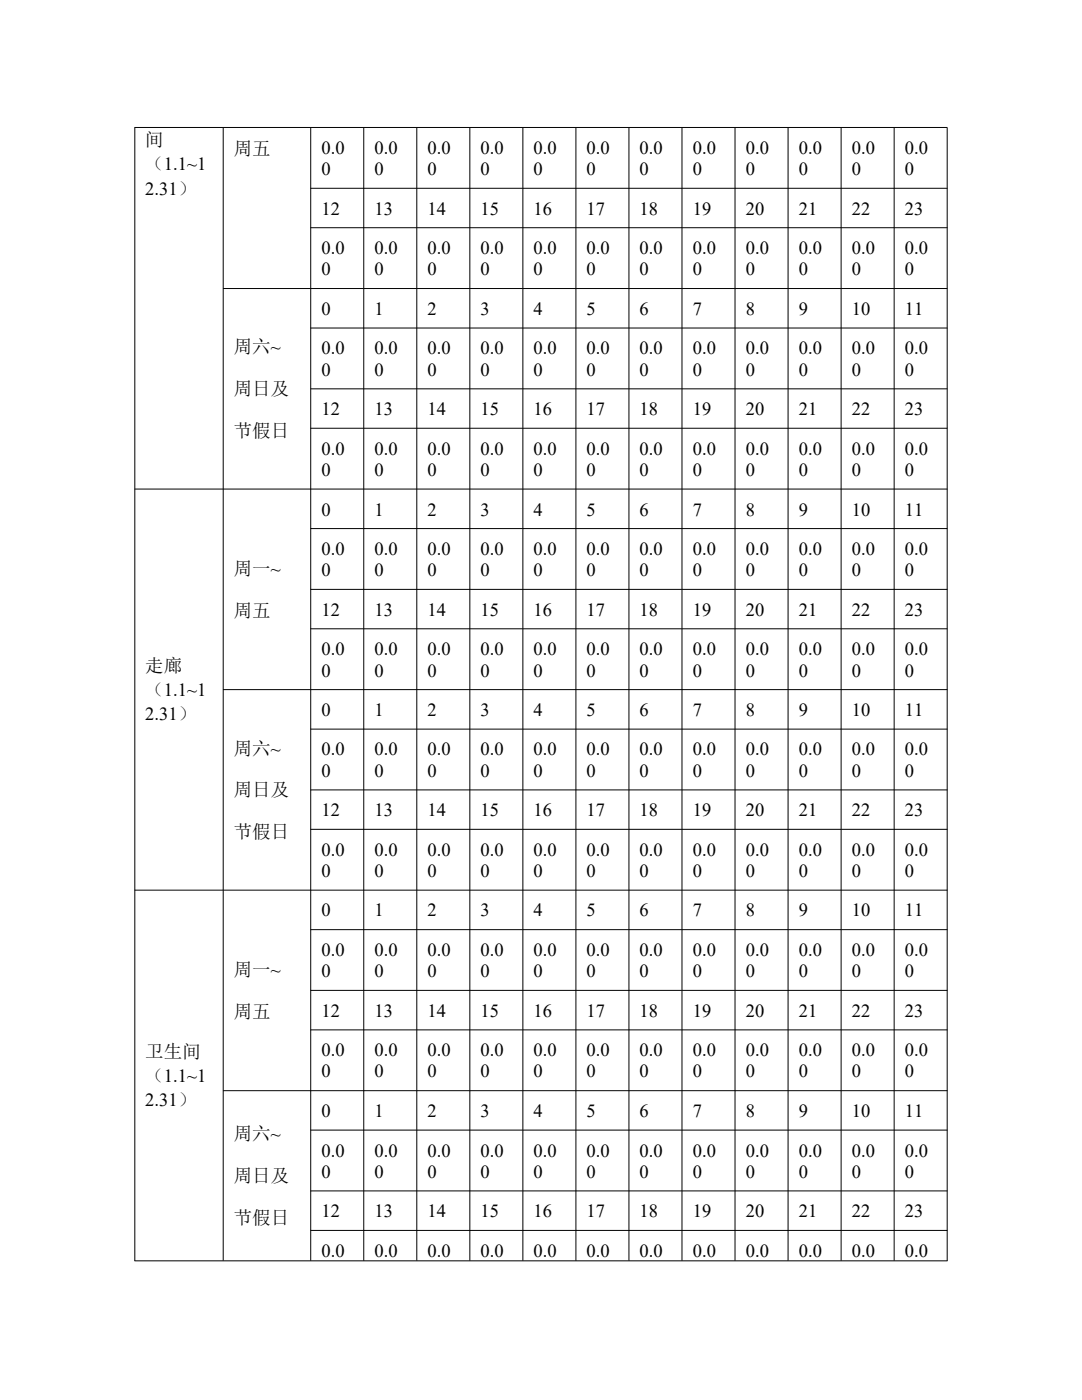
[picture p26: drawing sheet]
<svg xmlns="http://www.w3.org/2000/svg" width="216mm" height="279mm" viewBox="0 0 216 279" stroke-linecap="round" stroke-linejoin="round" font-family="sans-serif">
<defs><g id="words">
<g font-size="3.7">
<text x="29" y="29.2">间</text>
<text x="29" y="34">（1.1~1</text>
<text x="46.7" y="31">周五</text>
<text x="64.1" y="30.7">0.0</text>
<text x="64.1" y="34.9">0</text>
<text x="74.7" y="30.7">0.0</text>
<text x="74.7" y="34.9">0</text>
<text x="85.3" y="30.7">0.0</text>
<text x="85.3" y="34.9">0</text>
<text x="95.9" y="30.7">0.0</text>
<text x="95.9" y="34.9">0</text>
<text x="106.5" y="30.7">0.0</text>
<text x="106.5" y="34.9">0</text>
<text x="117.1" y="30.7">0.0</text>
<text x="117.1" y="34.9">0</text>
<text x="127.6" y="30.7">0.0</text>
<text x="127.6" y="34.9">0</text>
<text x="138.2" y="30.7">0.0</text>
<text x="138.2" y="34.9">0</text>
<text x="148.8" y="30.7">0.0</text>
<text x="148.8" y="34.9">0</text>
<text x="159.4" y="30.7">0.0</text>
<text x="159.4" y="34.9">0</text>
<text x="170" y="30.7">0.0</text>
<text x="170" y="34.9">0</text>
<text x="180.6" y="30.7">0.0</text>
<text x="180.6" y="34.9">0</text>
<text x="29" y="38.8">2.31）</text>
<text x="64.1" y="42.8">12</text>
<text x="74.7" y="42.8">13</text>
<text x="85.3" y="42.8">14</text>
<text x="95.9" y="42.8">15</text>
<text x="106.5" y="42.8">16</text>
<text x="117.1" y="42.8">17</text>
<text x="127.6" y="42.8">18</text>
<text x="138.2" y="42.8">19</text>
<text x="148.8" y="42.8">20</text>
<text x="159.4" y="42.8">21</text>
<text x="170" y="42.8">22</text>
<text x="180.6" y="42.8">23</text>
<text x="64.1" y="50.7">0.0</text>
<text x="74.7" y="50.7">0.0</text>
<text x="85.3" y="50.7">0.0</text>
<text x="95.9" y="50.7">0.0</text>
<text x="106.5" y="50.7">0.0</text>
<text x="117.1" y="50.7">0.0</text>
<text x="127.6" y="50.7">0.0</text>
<text x="138.2" y="50.7">0.0</text>
<text x="148.8" y="50.7">0.0</text>
<text x="159.4" y="50.7">0.0</text>
<text x="170" y="50.7">0.0</text>
<text x="180.6" y="50.7">0.0</text>
<text x="64.1" y="55">0</text>
<text x="74.7" y="55">0</text>
<text x="85.3" y="55">0</text>
<text x="95.9" y="55">0</text>
<text x="106.5" y="55">0</text>
<text x="117.1" y="55">0</text>
<text x="127.6" y="55">0</text>
<text x="138.2" y="55">0</text>
<text x="148.8" y="55">0</text>
<text x="159.4" y="55">0</text>
<text x="170" y="55">0</text>
<text x="180.6" y="55">0</text>
<text x="64.1" y="62.8">0</text>
<text x="74.7" y="62.8">1</text>
<text x="85.3" y="62.8">2</text>
<text x="95.9" y="62.8">3</text>
<text x="106.5" y="62.8">4</text>
<text x="117.1" y="62.8">5</text>
<text x="127.6" y="62.8">6</text>
<text x="138.2" y="62.8">7</text>
<text x="148.8" y="62.8">8</text>
<text x="159.4" y="62.8">9</text>
<text x="170" y="62.8">10</text>
<text x="180.6" y="62.8">11</text>
<text x="46.7" y="70.5">周六~</text>
<text x="64.1" y="70.7">0.0</text>
<text x="74.7" y="70.7">0.0</text>
<text x="85.3" y="70.7">0.0</text>
<text x="95.9" y="70.7">0.0</text>
<text x="106.5" y="70.7">0.0</text>
<text x="117.1" y="70.7">0.0</text>
<text x="127.6" y="70.7">0.0</text>
<text x="138.2" y="70.7">0.0</text>
<text x="148.8" y="70.7">0.0</text>
<text x="159.4" y="70.7">0.0</text>
<text x="170" y="70.7">0.0</text>
<text x="180.6" y="70.7">0.0</text>
<text x="64.1" y="74.9">0</text>
<text x="74.7" y="74.9">0</text>
<text x="85.3" y="74.9">0</text>
<text x="95.9" y="74.9">0</text>
<text x="106.5" y="74.9">0</text>
<text x="117.1" y="74.9">0</text>
<text x="127.6" y="74.9">0</text>
<text x="138.2" y="74.9">0</text>
<text x="148.8" y="74.9">0</text>
<text x="159.4" y="74.9">0</text>
<text x="170" y="74.9">0</text>
<text x="180.6" y="74.9">0</text>
<text x="46.7" y="78.9">周日及</text>
<text x="64.1" y="82.9">12</text>
<text x="74.7" y="82.9">13</text>
<text x="85.3" y="82.9">14</text>
<text x="95.9" y="82.9">15</text>
<text x="106.5" y="82.9">16</text>
<text x="117.1" y="82.9">17</text>
<text x="127.6" y="82.9">18</text>
<text x="138.2" y="82.9">19</text>
<text x="148.8" y="82.9">20</text>
<text x="159.4" y="82.9">21</text>
<text x="170" y="82.9">22</text>
<text x="180.6" y="82.9">23</text>
<text x="46.7" y="87.2">节假日</text>
<text x="64.1" y="90.7">0.0</text>
<text x="64.1" y="95">0</text>
<text x="74.7" y="90.7">0.0</text>
<text x="74.7" y="95">0</text>
<text x="85.3" y="90.7">0.0</text>
<text x="85.3" y="95">0</text>
<text x="95.9" y="90.7">0.0</text>
<text x="95.9" y="95">0</text>
<text x="106.5" y="90.7">0.0</text>
<text x="106.5" y="95">0</text>
<text x="117.1" y="90.7">0.0</text>
<text x="117.1" y="95">0</text>
<text x="127.6" y="90.7">0.0</text>
<text x="127.6" y="95">0</text>
<text x="138.2" y="90.7">0.0</text>
<text x="138.2" y="95">0</text>
<text x="148.8" y="90.7">0.0</text>
<text x="148.8" y="95">0</text>
<text x="159.4" y="90.7">0.0</text>
<text x="159.4" y="95">0</text>
<text x="170" y="90.7">0.0</text>
<text x="170" y="95">0</text>
<text x="180.6" y="90.7">0.0</text>
<text x="180.6" y="95">0</text>
<text x="64.1" y="102.9">0</text>
<text x="74.7" y="102.9">1</text>
<text x="85.3" y="102.9">2</text>
<text x="95.9" y="102.9">3</text>
<text x="106.5" y="102.9">4</text>
<text x="117.1" y="102.9">5</text>
<text x="127.6" y="102.9">6</text>
<text x="138.2" y="102.9">7</text>
<text x="148.8" y="102.9">8</text>
<text x="159.4" y="102.9">9</text>
<text x="170" y="102.9">10</text>
<text x="180.6" y="102.9">11</text>
<text x="64.1" y="110.7">0.0</text>
<text x="74.7" y="110.7">0.0</text>
<text x="85.3" y="110.7">0.0</text>
<text x="95.9" y="110.7">0.0</text>
<text x="106.5" y="110.7">0.0</text>
<text x="117.1" y="110.7">0.0</text>
<text x="127.6" y="110.7">0.0</text>
<text x="138.2" y="110.7">0.0</text>
<text x="148.8" y="110.7">0.0</text>
<text x="159.4" y="110.7">0.0</text>
<text x="170" y="110.7">0.0</text>
<text x="180.6" y="110.7">0.0</text>
<text x="46.7" y="114.7">周一~</text>
<text x="64.1" y="115">0</text>
<text x="74.7" y="115">0</text>
<text x="85.3" y="115">0</text>
<text x="95.9" y="115">0</text>
<text x="106.5" y="115">0</text>
<text x="117.1" y="115">0</text>
<text x="127.6" y="115">0</text>
<text x="138.2" y="115">0</text>
<text x="148.8" y="115">0</text>
<text x="159.4" y="115">0</text>
<text x="170" y="115">0</text>
<text x="180.6" y="115">0</text>
<text x="46.7" y="123.1">周五</text>
<text x="64.1" y="122.9">12</text>
<text x="74.7" y="122.9">13</text>
<text x="85.3" y="122.9">14</text>
<text x="95.9" y="122.9">15</text>
<text x="106.5" y="122.9">16</text>
<text x="117.1" y="122.9">17</text>
<text x="127.6" y="122.9">18</text>
<text x="138.2" y="122.9">19</text>
<text x="148.8" y="122.9">20</text>
<text x="159.4" y="122.9">21</text>
<text x="170" y="122.9">22</text>
<text x="180.6" y="122.9">23</text>
<text x="64.1" y="130.7">0.0</text>
<text x="74.7" y="130.7">0.0</text>
<text x="85.3" y="130.7">0.0</text>
<text x="95.9" y="130.7">0.0</text>
<text x="106.5" y="130.7">0.0</text>
<text x="117.1" y="130.7">0.0</text>
<text x="127.6" y="130.7">0.0</text>
<text x="138.2" y="130.7">0.0</text>
<text x="148.8" y="130.7">0.0</text>
<text x="159.4" y="130.7">0.0</text>
<text x="170" y="130.7">0.0</text>
<text x="180.6" y="130.7">0.0</text>
<text x="29" y="134.1">走廊</text>
<text x="64.1" y="135">0</text>
<text x="74.7" y="135">0</text>
<text x="85.3" y="135">0</text>
<text x="95.9" y="135">0</text>
<text x="106.5" y="135">0</text>
<text x="117.1" y="135">0</text>
<text x="127.6" y="135">0</text>
<text x="138.2" y="135">0</text>
<text x="148.8" y="135">0</text>
<text x="159.4" y="135">0</text>
<text x="170" y="135">0</text>
<text x="180.6" y="135">0</text>
<text x="29" y="138.9">（1.1~1</text>
<text x="29" y="143.7">2.31）</text>
<text x="64.1" y="142.9">0</text>
<text x="74.7" y="142.9">1</text>
<text x="85.3" y="142.9">2</text>
<text x="95.9" y="142.9">3</text>
<text x="106.5" y="142.9">4</text>
<text x="117.1" y="142.9">5</text>
<text x="127.6" y="142.9">6</text>
<text x="138.2" y="142.9">7</text>
<text x="148.8" y="142.9">8</text>
<text x="159.4" y="142.9">9</text>
<text x="170" y="142.9">10</text>
<text x="180.6" y="142.9">11</text>
<text x="46.7" y="150.6">周六~</text>
<text x="64.1" y="150.8">0.0</text>
<text x="64.1" y="155">0</text>
<text x="74.7" y="150.8">0.0</text>
<text x="74.7" y="155">0</text>
<text x="85.3" y="150.8">0.0</text>
<text x="85.3" y="155">0</text>
<text x="95.9" y="150.8">0.0</text>
<text x="95.9" y="155">0</text>
<text x="106.5" y="150.8">0.0</text>
<text x="106.5" y="155">0</text>
<text x="117.1" y="150.8">0.0</text>
<text x="117.1" y="155">0</text>
<text x="127.6" y="150.8">0.0</text>
<text x="127.6" y="155">0</text>
<text x="138.2" y="150.8">0.0</text>
<text x="138.2" y="155">0</text>
<text x="148.8" y="150.8">0.0</text>
<text x="148.8" y="155">0</text>
<text x="159.4" y="150.8">0.0</text>
<text x="159.4" y="155">0</text>
<text x="170" y="150.8">0.0</text>
<text x="170" y="155">0</text>
<text x="180.6" y="150.8">0.0</text>
<text x="180.6" y="155">0</text>
<text x="46.7" y="158.9">周日及</text>
<text x="46.7" y="167.3">节假日</text>
<text x="64.1" y="162.9">12</text>
<text x="74.7" y="162.9">13</text>
<text x="85.3" y="162.9">14</text>
<text x="95.9" y="162.9">15</text>
<text x="106.5" y="162.9">16</text>
<text x="117.1" y="162.9">17</text>
<text x="127.6" y="162.9">18</text>
<text x="138.2" y="162.9">19</text>
<text x="148.8" y="162.9">20</text>
<text x="159.4" y="162.9">21</text>
<text x="170" y="162.9">22</text>
<text x="180.6" y="162.9">23</text>
<text x="64.1" y="170.8">0.0</text>
<text x="74.7" y="170.8">0.0</text>
<text x="85.3" y="170.8">0.0</text>
<text x="95.9" y="170.8">0.0</text>
<text x="106.5" y="170.8">0.0</text>
<text x="117.1" y="170.8">0.0</text>
<text x="127.6" y="170.8">0.0</text>
<text x="138.2" y="170.8">0.0</text>
<text x="148.8" y="170.8">0.0</text>
<text x="159.4" y="170.8">0.0</text>
<text x="170" y="170.8">0.0</text>
<text x="180.6" y="170.8">0.0</text>
<text x="64.1" y="175">0</text>
<text x="74.7" y="175">0</text>
<text x="85.3" y="175">0</text>
<text x="95.9" y="175">0</text>
<text x="106.5" y="175">0</text>
<text x="117.1" y="175">0</text>
<text x="127.6" y="175">0</text>
<text x="138.2" y="175">0</text>
<text x="148.8" y="175">0</text>
<text x="159.4" y="175">0</text>
<text x="170" y="175">0</text>
<text x="180.6" y="175">0</text>
<text x="64.1" y="182.9">0</text>
<text x="74.7" y="182.9">1</text>
<text x="85.3" y="182.9">2</text>
<text x="95.9" y="182.9">3</text>
<text x="106.5" y="182.9">4</text>
<text x="117.1" y="182.9">5</text>
<text x="127.6" y="182.9">6</text>
<text x="138.2" y="182.9">7</text>
<text x="148.8" y="182.9">8</text>
<text x="159.4" y="182.9">9</text>
<text x="170" y="182.9">10</text>
<text x="180.6" y="182.9">11</text>
<text x="64.1" y="190.8">0.0</text>
<text x="74.7" y="190.8">0.0</text>
<text x="85.3" y="190.8">0.0</text>
<text x="95.9" y="190.8">0.0</text>
<text x="106.5" y="190.8">0.0</text>
<text x="117.1" y="190.8">0.0</text>
<text x="127.6" y="190.8">0.0</text>
<text x="138.2" y="190.8">0.0</text>
<text x="148.8" y="190.8">0.0</text>
<text x="159.4" y="190.8">0.0</text>
<text x="170" y="190.8">0.0</text>
<text x="180.6" y="190.8">0.0</text>
<text x="46.7" y="194.8">周一~</text>
<text x="64.1" y="195">0</text>
<text x="74.7" y="195">0</text>
<text x="85.3" y="195">0</text>
<text x="95.9" y="195">0</text>
<text x="106.5" y="195">0</text>
<text x="117.1" y="195">0</text>
<text x="127.6" y="195">0</text>
<text x="138.2" y="195">0</text>
<text x="148.8" y="195">0</text>
<text x="159.4" y="195">0</text>
<text x="170" y="195">0</text>
<text x="180.6" y="195">0</text>
<text x="46.7" y="203.1">周五</text>
<text x="64.1" y="202.9">12</text>
<text x="74.7" y="202.9">13</text>
<text x="85.3" y="202.9">14</text>
<text x="95.9" y="202.9">15</text>
<text x="106.5" y="202.9">16</text>
<text x="117.1" y="202.9">17</text>
<text x="127.6" y="202.9">18</text>
<text x="138.2" y="202.9">19</text>
<text x="148.8" y="202.9">20</text>
<text x="159.4" y="202.9">21</text>
<text x="170" y="202.9">22</text>
<text x="180.6" y="202.9">23</text>
<text x="29" y="211.1">卫生间</text>
<text x="29" y="216">（1.1~1</text>
<text x="64.1" y="210.8">0.0</text>
<text x="64.1" y="215">0</text>
<text x="74.7" y="210.8">0.0</text>
<text x="74.7" y="215">0</text>
<text x="85.3" y="210.8">0.0</text>
<text x="85.3" y="215">0</text>
<text x="95.9" y="210.8">0.0</text>
<text x="95.9" y="215">0</text>
<text x="106.5" y="210.8">0.0</text>
<text x="106.5" y="215">0</text>
<text x="117.1" y="210.8">0.0</text>
<text x="117.1" y="215">0</text>
<text x="127.6" y="210.8">0.0</text>
<text x="127.6" y="215">0</text>
<text x="138.2" y="210.8">0.0</text>
<text x="138.2" y="215">0</text>
<text x="148.8" y="210.8">0.0</text>
<text x="148.8" y="215">0</text>
<text x="159.4" y="210.8">0.0</text>
<text x="159.4" y="215">0</text>
<text x="170" y="210.8">0.0</text>
<text x="170" y="215">0</text>
<text x="180.6" y="210.8">0.0</text>
<text x="180.6" y="215">0</text>
<text x="29" y="220.8">2.31）</text>
<text x="46.7" y="227.6">周六~</text>
<text x="64.1" y="222.9">0</text>
<text x="74.7" y="222.9">1</text>
<text x="85.3" y="222.9">2</text>
<text x="95.9" y="222.9">3</text>
<text x="106.5" y="222.9">4</text>
<text x="117.1" y="222.9">5</text>
<text x="127.6" y="222.9">6</text>
<text x="138.2" y="222.9">7</text>
<text x="148.8" y="222.9">8</text>
<text x="159.4" y="222.9">9</text>
<text x="170" y="222.9">10</text>
<text x="180.6" y="222.9">11</text>
<text x="64.1" y="230.8">0.0</text>
<text x="74.7" y="230.8">0.0</text>
<text x="85.3" y="230.8">0.0</text>
<text x="95.9" y="230.8">0.0</text>
<text x="106.5" y="230.8">0.0</text>
<text x="117.1" y="230.8">0.0</text>
<text x="127.6" y="230.8">0.0</text>
<text x="138.2" y="230.8">0.0</text>
<text x="148.8" y="230.8">0.0</text>
<text x="159.4" y="230.8">0.0</text>
<text x="170" y="230.8">0.0</text>
<text x="180.6" y="230.8">0.0</text>
<text x="46.7" y="235.9">周日及</text>
<text x="64.1" y="235.1">0</text>
<text x="74.7" y="235.1">0</text>
<text x="85.3" y="235.1">0</text>
<text x="95.9" y="235.1">0</text>
<text x="106.5" y="235.1">0</text>
<text x="117.1" y="235.1">0</text>
<text x="127.6" y="235.1">0</text>
<text x="138.2" y="235.1">0</text>
<text x="148.8" y="235.1">0</text>
<text x="159.4" y="235.1">0</text>
<text x="170" y="235.1">0</text>
<text x="180.6" y="235.1">0</text>
<text x="46.7" y="244.3">节假日</text>
<text x="64.1" y="242.9">12</text>
<text x="74.7" y="242.9">13</text>
<text x="85.3" y="242.9">14</text>
<text x="95.9" y="242.9">15</text>
<text x="106.5" y="242.9">16</text>
<text x="117.1" y="242.9">17</text>
<text x="127.6" y="242.9">18</text>
<text x="138.2" y="242.9">19</text>
<text x="148.8" y="242.9">20</text>
<text x="159.4" y="242.9">21</text>
<text x="170" y="242.9">22</text>
<text x="180.6" y="242.9">23</text>
<text x="64.1" y="250.8">0.0</text>
<text x="74.7" y="250.8">0.0</text>
<text x="85.3" y="250.8">0.0</text>
<text x="95.9" y="250.8">0.0</text>
<text x="106.5" y="250.8">0.0</text>
<text x="117.1" y="250.8">0.0</text>
<text x="127.6" y="250.8">0.0</text>
<text x="138.2" y="250.8">0.0</text>
<text x="148.8" y="250.8">0.0</text>
<text x="159.4" y="250.8">0.0</text>
<text x="170" y="250.8">0.0</text>
<text x="180.6" y="250.8">0.0</text>
</g>
</g></defs>
<g fill="none" stroke="#000" stroke-width=".2">
<path d="M26.9 25.4h162.1M26.9 25.4v226.3M44.5 25.4v226.2M62 37.6h127M62 25.4v226.2M72.6 25.4v226.2M83.2 25.4v226.2M93.8 25.4v226.2M104.3 25.4v226.2M114.9 25.4v226.2M125.5 25.4v226.2M136.1 25.4v226.2"/>
<path d="M146.7 25.4v226.2M157.3 25.4v226.2M167.8 25.4v226.2M178.4 25.4v226.2M189 25.5v226.2M44.5 57.6h144.5M62 45.4h127M62 65.5h127M62 77.6h127M26.9 97.6h162.1M62 85.5h127M62 105.5h127"/>
<path d="M62 117.6h127M44.5 137.6h144.5M62 125.5h127M62 145.5h127M62 157.6h127M26.9 177.6h162.1M62 165.5h127M62 185.5h127M62 197.7h127M44.5 217.7h144.5M62 205.5h127M62 225.5h127"/>
<path d="M62 237.7h127M26.9 251.6h162.1M62 245.6h127"/>
</g>
<use href="#words"/>
</svg>
